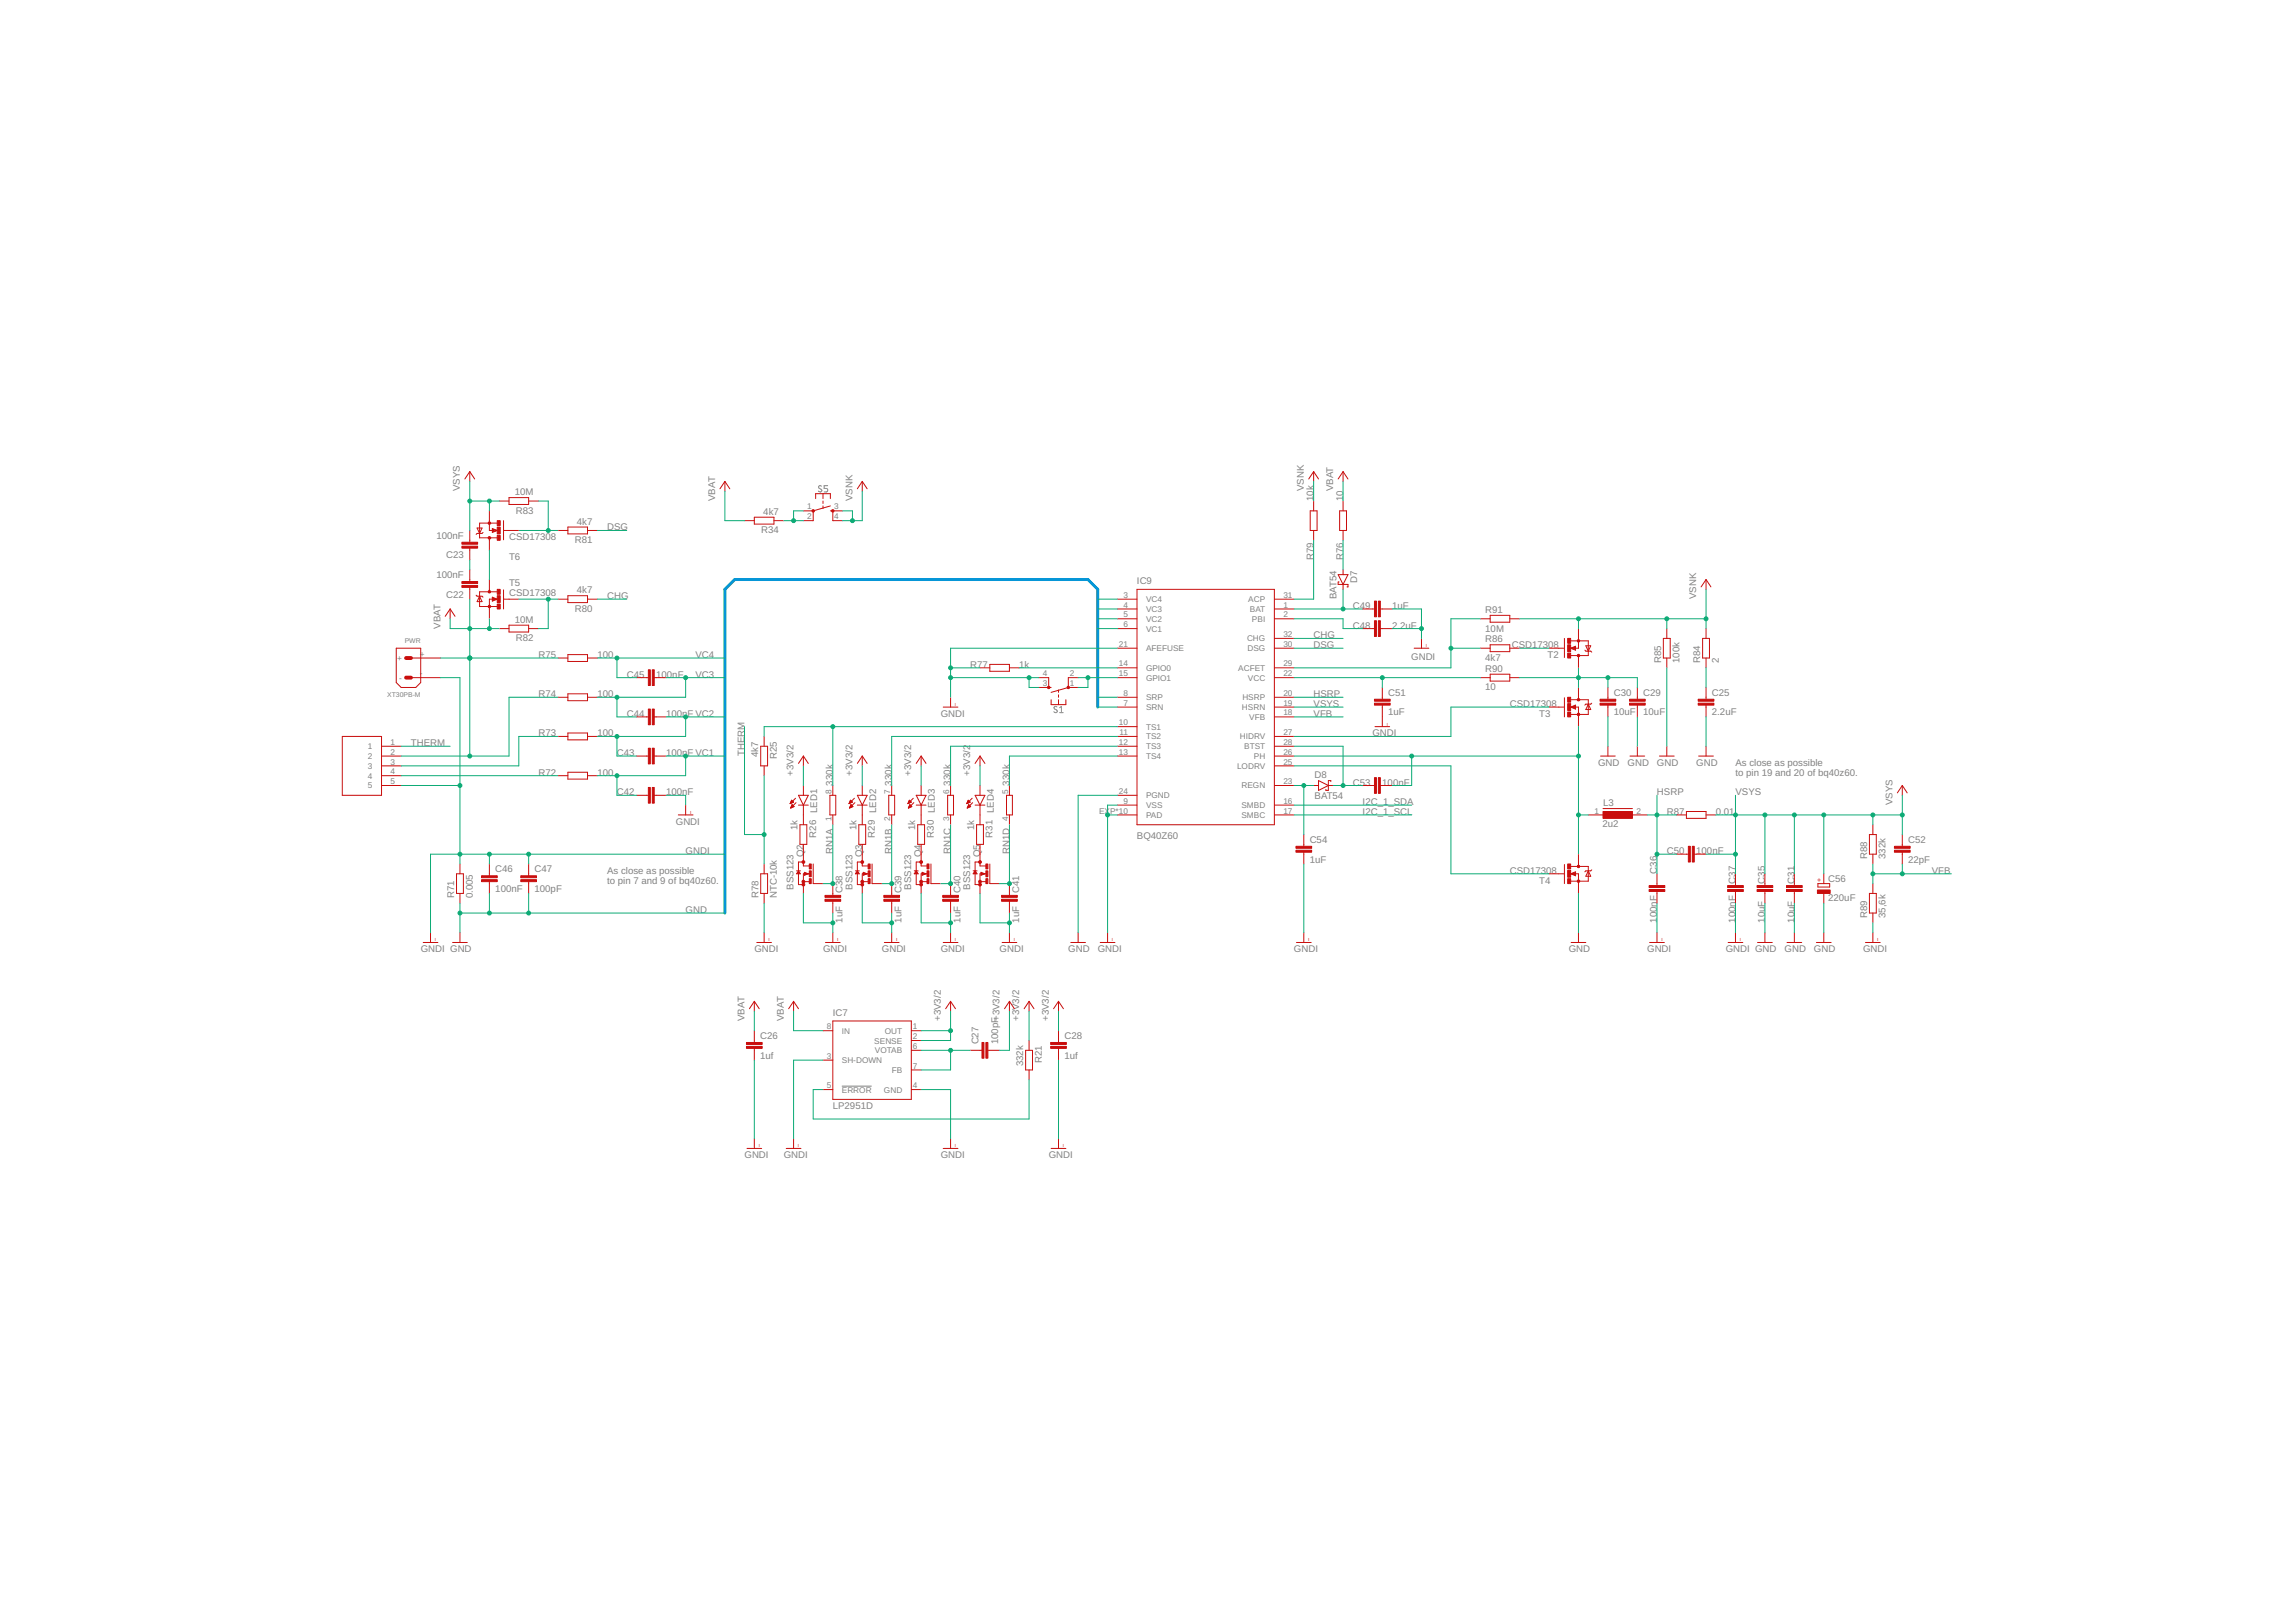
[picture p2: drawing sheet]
<svg xmlns="http://www.w3.org/2000/svg" width="594mm" height="420mm" viewBox="0 0 594 420" stroke-linecap="round" stroke-linejoin="round" font-family="sans-serif">
<defs><g id="words">
<g font-size="2.5" fill="#808080">
<text x="119.1" y="127.2" transform="rotate(-90 119.1 127.2)">VSYS</text>
<text x="133.3" y="128.2">10M</text>
<text x="185.1" y="129.7" transform="rotate(-90 185.1 129.7)">VBAT</text>
<text x="220.7" y="129.7" transform="rotate(-90 220.7 129.7)">VSNK</text>
<text x="337.5" y="127.2" transform="rotate(-90 337.5 127.2)">VSNK</text>
<text x="340" y="129.7" transform="rotate(-90 340 129.7)">10k</text>
<text x="345.1" y="127.2" transform="rotate(-90 345.1 127.2)">VBAT</text>
<text x="347.7" y="129.7" transform="rotate(-90 347.7 129.7)">10</text>
<text x="133.5" y="133">R83</text>
<text x="149.3" y="135.8">4k7</text>
<text x="157.2" y="137.3">DSG</text>
<text x="197.6" y="133.3">4k7</text>
<text x="113" y="139.5">100nF</text>
<text x="131.8" y="139.9">CSD17308</text>
<text x="148.8" y="140.6">R81</text>
<text x="197" y="138.1">R34</text>
<text x="113" y="149.6">100nF</text>
<text x="115.5" y="144.6">C23</text>
<text x="131.8" y="144.9">T6</text>
<text x="340" y="144.9" transform="rotate(-90 340 144.9)">R79</text>
<text x="347.7" y="144.9" transform="rotate(-90 347.7 144.9)">R76</text>
<text x="115.5" y="154.7">C22</text>
<text x="131.8" y="154.3">CSD17308</text>
<text x="131.8" y="151.8">T5</text>
<text x="149.3" y="153.6">4k7</text>
<text x="157.2" y="155.1">CHG</text>
<text x="294.3" y="151.3">IC9</text>
<text x="346" y="155.2" transform="rotate(-90 346 155.2)">BAT54</text>
<text x="351.3" y="150.9" transform="rotate(-90 351.3 150.9)">D7</text>
<text x="439.1" y="155.1" transform="rotate(-90 439.1 155.1)">VSNK</text>
<text x="133.3" y="161.2">10M</text>
<text x="148.8" y="158.4">R80</text>
<text x="350.2" y="157.6">C49</text>
<text x="360.4" y="157.6">1uF</text>
<text x="384.5" y="158.7">R91</text>
<text x="114" y="162.7" transform="rotate(-90 114 162.7)">VBAT</text>
<text x="133.5" y="166">R82</text>
<text x="340" y="165.3">CHG</text>
<text x="340" y="167.8">DSG</text>
<text x="350.2" y="162.7">C48</text>
<text x="360.4" y="162.7">2.2uF</text>
<text x="384.5" y="163.5">10M</text>
<text x="384.5" y="166.3">R86</text>
<text x="391.3" y="167.8">CSD17308</text>
<text x="139.4" y="170.3">R75</text>
<text x="154.6" y="170.3">100</text>
<text x="180" y="170.3">VC4</text>
<text x="251.1" y="172.9">R77</text>
<text x="263.8" y="172.9">1k</text>
<text x="365.3" y="171">GNDI</text>
<text x="384.5" y="171.1">4k7</text>
<text x="384.5" y="173.9">R90</text>
<text x="400.6" y="170.3">T2</text>
<text x="430" y="171.6" transform="rotate(-90 430 171.6)">R85</text>
<text x="434.8" y="171.6" transform="rotate(-90 434.8 171.6)">100k</text>
<text x="440.1" y="171.6" transform="rotate(-90 440.1 171.6)">R84</text>
<text x="444.9" y="171.6" transform="rotate(-90 444.9 171.6)">2</text>
<text x="162.2" y="175.4">C45</text>
<text x="169.9" y="175.4">100nF</text>
<text x="180" y="175.4">VC3</text>
<text x="384.5" y="178.7">10</text>
<text x="139.4" y="180.5">R74</text>
<text x="154.6" y="180.5">100</text>
<text x="162.2" y="185.6">C44</text>
<text x="172.4" y="185.6">100nF VC2</text>
<text x="243.5" y="185.6">GNDI</text>
<text x="340" y="183">VSYS</text>
<text x="340" y="180.5">HSRP</text>
<text x="340" y="185.6">VFB</text>
<text x="359.3" y="185.2">1uF</text>
<text x="359.3" y="180.1">C51</text>
<text x="390.8" y="183">CSD17308</text>
<text x="398.4" y="185.6">T3</text>
<text x="417.8" y="185.2">10uF</text>
<text x="417.8" y="180.1">C30</text>
<text x="425.4" y="185.2">10uF</text>
<text x="425.4" y="180.1">C29</text>
<text x="443.1" y="185.2">2.2uF</text>
<text x="443.1" y="180.1">C25</text>
<text x="139.4" y="190.7">R73</text>
<text x="154.6" y="190.7">100</text>
<text x="355.3" y="190.7">GNDI</text>
<text x="106.4" y="193.2">THERM</text>
<text x="159.7" y="195.7">C43</text>
<text x="172.4" y="195.7">100n</text>
<text x="178" y="195.7">F VC1</text>
<text x="192.7" y="195.7" transform="rotate(-90 192.7 195.7)">THERM</text>
<text x="196.3" y="195.9" transform="rotate(-90 196.3 195.9)">4k7</text>
<text x="201.1" y="196.5" transform="rotate(-90 201.1 196.5)">R25</text>
<text x="139.4" y="200.8">R72</text>
<text x="154.6" y="200.8">100</text>
<text x="205.4" y="200.8" transform="rotate(-90 205.4 200.8)">+3V3/2</text>
<text x="215.6" y="203.4" transform="rotate(-90 215.6 203.4)">330k</text>
<text x="220.7" y="200.8" transform="rotate(-90 220.7 200.8)">+3V3/2</text>
<text x="230.8" y="203.4" transform="rotate(-90 230.8 203.4)">330k</text>
<text x="235.9" y="200.8" transform="rotate(-90 235.9 200.8)">+3V3/2</text>
<text x="246.1" y="203.4" transform="rotate(-90 246.1 203.4)">330k</text>
<text x="251.1" y="200.8" transform="rotate(-90 251.1 200.8)">+3V3/2</text>
<text x="261.3" y="203.4" transform="rotate(-90 261.3 203.4)">330k</text>
<text x="340.3" y="201.4">D8</text>
<text x="350.2" y="203.4">C53</text>
<text x="357.8" y="203.4">100nF</text>
<text x="413.7" y="198.3">GND</text>
<text x="421.3" y="198.3">GND</text>
<text x="428.9" y="198.3">GND</text>
<text x="439.1" y="198.3">GND</text>
<text x="449.2" y="198.3">As close as possible</text>
<text x="449.2" y="200.8">to pin 19 and 20 of bq40z60.</text>
<text x="159.7" y="205.9">C42</text>
<text x="172.4" y="205.9">100n</text>
<text x="178" y="205.9">F</text>
<text x="340.3" y="206.8">BAT54</text>
<text x="352.7" y="208.4">I2C_1_SDA</text>
<text x="415" y="208.7">L3</text>
<text x="428.9" y="205.9">HSRP</text>
<text x="449.2" y="205.9">VSYS</text>
<text x="489.9" y="208.4" transform="rotate(-90 489.9 208.4)">VSYS</text>
<text x="174.9" y="213.5">GNDI</text>
<text x="206.4" y="214.9" transform="rotate(-90 206.4 214.9)">1k</text>
<text x="211.5" y="210.5" transform="rotate(-90 211.5 210.5)">LED1</text>
<text x="221.7" y="214.9" transform="rotate(-90 221.7 214.9)">1k</text>
<text x="226.8" y="210.5" transform="rotate(-90 226.8 210.5)">LED2</text>
<text x="236.9" y="214.9" transform="rotate(-90 236.9 214.9)">1k</text>
<text x="242" y="210.5" transform="rotate(-90 242 210.5)">LED3</text>
<text x="252.2" y="214.9" transform="rotate(-90 252.2 214.9)">1k</text>
<text x="257.2" y="210.5" transform="rotate(-90 257.2 210.5)">LED4</text>
<text x="352.7" y="211">I2C_1_SCL</text>
<text x="414.8" y="214">2u2</text>
<text x="431.5" y="211">R87</text>
<text x="444.2" y="211">0.01</text>
<text x="177.5" y="221.1">GNDI</text>
<text x="208" y="221.9" transform="rotate(-90 208 221.9)">Q2</text>
<text x="211.2" y="216.8" transform="rotate(-90 211.2 216.8)">R26</text>
<text x="215.6" y="221.1" transform="rotate(-90 215.6 221.1)">RN1A</text>
<text x="223.2" y="221.9" transform="rotate(-90 223.2 221.9)">Q3</text>
<text x="226.5" y="216.8" transform="rotate(-90 226.5 216.8)">R29</text>
<text x="230.8" y="221.1" transform="rotate(-90 230.8 221.1)">RN1B</text>
<text x="238.4" y="221.9" transform="rotate(-90 238.4 221.9)">Q4</text>
<text x="241.7" y="216.8" transform="rotate(-90 241.7 216.8)">R30</text>
<text x="246.1" y="221.1" transform="rotate(-90 246.1 221.1)">RN1C</text>
<text x="253.7" y="221.9" transform="rotate(-90 253.7 221.9)">Q5</text>
<text x="257" y="216.8" transform="rotate(-90 257 216.8)">R31</text>
<text x="261.3" y="221.1" transform="rotate(-90 261.3 221.1)">RN1D</text>
<text x="294.3" y="217.3">BQ40Z60</text>
<text x="339" y="218.2">C54</text>
<text x="431.5" y="221.1">C50</text>
<text x="439.1" y="221.1">100nF</text>
<text x="493.9" y="218.2">C52</text>
<text x="128.2" y="225.8">C46</text>
<text x="138.4" y="225.8">C47</text>
<text x="157.2" y="226.2">As close as possible</text>
<text x="339" y="223.3">1uF</text>
<text x="390.8" y="226.2">CSD17308</text>
<text x="428.9" y="226.2" transform="rotate(-90 428.9 226.2)">C36</text>
<text x="483.3" y="222.4" transform="rotate(-90 483.3 222.4)">R88</text>
<text x="488.1" y="222.4" transform="rotate(-90 488.1 222.4)">332k</text>
<text x="493.9" y="223.3">22pF</text>
<text x="500" y="226.2">VFB</text>
<text x="117.6" y="232.6" transform="rotate(-90 117.6 232.6)">R71</text>
<text x="122.4" y="232.6" transform="rotate(-90 122.4 232.6)">0.005</text>
<text x="128.2" y="230.9">100nF</text>
<text x="138.4" y="230.9">100pF</text>
<text x="157.2" y="228.7">to pin 7 and 9 of bq40z60.</text>
<text x="196.3" y="232.6" transform="rotate(-90 196.3 232.6)">R78</text>
<text x="201.1" y="232.6" transform="rotate(-90 201.1 232.6)">NTC-10k</text>
<text x="205.4" y="230.3" transform="rotate(-90 205.4 230.3)">BSS123</text>
<text x="218.1" y="231.3" transform="rotate(-90 218.1 231.3)">C38</text>
<text x="220.7" y="230.3" transform="rotate(-90 220.7 230.3)">BSS123</text>
<text x="233.4" y="231.3" transform="rotate(-90 233.4 231.3)">C39</text>
<text x="235.9" y="230.3" transform="rotate(-90 235.9 230.3)">BSS123</text>
<text x="248.6" y="231.3" transform="rotate(-90 248.6 231.3)">C40</text>
<text x="251.1" y="230.3" transform="rotate(-90 251.1 230.3)">BSS123</text>
<text x="263.8" y="231.3" transform="rotate(-90 263.8 231.3)">C41</text>
<text x="398.4" y="228.7">T4</text>
<text x="449.2" y="228.7" transform="rotate(-90 449.2 228.7)">C37</text>
<text x="456.9" y="228.7" transform="rotate(-90 456.9 228.7)">C35</text>
<text x="464.5" y="228.7" transform="rotate(-90 464.5 228.7)">C31</text>
<text x="473.2" y="233.3">220uF</text>
<text x="473.2" y="228.3">C56</text>
<text x="177.5" y="236.4">GND</text>
<text x="218.1" y="238.9" transform="rotate(-90 218.1 238.9)">1uF</text>
<text x="233.4" y="238.9" transform="rotate(-90 233.4 238.9)">1uF</text>
<text x="248.6" y="238.9" transform="rotate(-90 248.6 238.9)">1uF</text>
<text x="263.8" y="238.9" transform="rotate(-90 263.8 238.9)">1uF</text>
<text x="428.9" y="238.9" transform="rotate(-90 428.9 238.9)">100nF</text>
<text x="449.2" y="238.9" transform="rotate(-90 449.2 238.9)">100nF</text>
<text x="456.9" y="238.9" transform="rotate(-90 456.9 238.9)">10uF</text>
<text x="464.5" y="238.9" transform="rotate(-90 464.5 238.9)">10uF</text>
<text x="483.3" y="237.6" transform="rotate(-90 483.3 237.6)">R89</text>
<text x="488.1" y="237.6" transform="rotate(-90 488.1 237.6)">35,6k</text>
<text x="108.9" y="246.5">GNDI GND</text>
<text x="195.3" y="246.5">GNDI</text>
<text x="213" y="246.5">GNDI</text>
<text x="228.3" y="246.5">GNDI</text>
<text x="243.5" y="246.5">GNDI</text>
<text x="258.8" y="246.5">GNDI</text>
<text x="276.5" y="246.5">GND</text>
<text x="284.2" y="246.5">GNDI</text>
<text x="335" y="246.5">GNDI</text>
<text x="406.1" y="246.5">GND</text>
<text x="426.4" y="246.5">GNDI</text>
<text x="446.7" y="246.5">GNDI GND</text>
<text x="461.9" y="246.5">GND</text>
<text x="469.6" y="246.5">GND</text>
<text x="482.3" y="246.5">GNDI</text>
<text x="215.6" y="263">IC7</text>
<text x="192.7" y="264.3" transform="rotate(-90 192.7 264.3)">VBAT</text>
<text x="196.8" y="269">C26</text>
<text x="202.9" y="264.3" transform="rotate(-90 202.9 264.3)">VBAT</text>
<text x="243.5" y="264.3" transform="rotate(-90 243.5 264.3)">+3V3/2</text>
<text x="263.8" y="264.3" transform="rotate(-90 263.8 264.3)">+3V3/2</text>
<text x="271.5" y="264.3" transform="rotate(-90 271.5 264.3)">+3V3/2</text>
<text x="275.5" y="269">C28</text>
<text x="196.8" y="274.1">1uf</text>
<text x="253.3" y="270.4" transform="rotate(-90 253.3 270.4)">C27</text>
<text x="258.4" y="270.4" transform="rotate(-90 258.4 270.4)">100pF+3V3/2</text>
<text x="269.7" y="275.2" transform="rotate(-90 269.7 275.2)">R21</text>
<text x="275.5" y="274.1">1uf</text>
<text x="264.9" y="276.1" transform="rotate(-90 264.9 276.1)">332k</text>
<text x="215.6" y="287.2">LP2951D</text>
<text x="192.7" y="299.8">GNDI</text>
<text x="202.9" y="299.8">GNDI</text>
<text x="243.5" y="299.8">GNDI</text>
<text x="271.5" y="299.8">GNDI</text>
</g>
<g font-size="2.1" fill="#808080">
<text x="209" y="131.9">1</text>
<text x="215.9" y="131.9">3</text>
<text x="209" y="134.4">2</text>
<text x="215.9" y="134.4">4</text>
<text x="290.8" y="154.8">3</text>
<text x="296.7" y="155.9">VC4</text>
<text x="323.1" y="155.9">ACP</text>
<text x="332.2" y="154.8">31</text>
<text x="290.8" y="157.3">4</text>
<text x="290.8" y="159.8">5</text>
<text x="296.7" y="158.4">VC3</text>
<text x="296.7" y="160.9">VC2</text>
<text x="323.5" y="158.4">BAT</text>
<text x="324.1" y="160.9">PBI</text>
<text x="332.2" y="157.3">1</text>
<text x="332.2" y="159.8">2</text>
<text x="289.6" y="167.4">21</text>
<text x="290.8" y="162.4">6</text>
<text x="296.7" y="163.5">VC1</text>
<text x="322.8" y="166">CHG</text>
<text x="332.2" y="164.9">32</text>
<text x="332.2" y="167.4">30</text>
<text x="102.8" y="171.1">+</text>
<text x="108.7" y="170">+</text>
<text x="289.6" y="172.5">14</text>
<text x="296.7" y="168.6">AFEFUSE</text>
<text x="296.7" y="173.6">GPIO0</text>
<text x="320.5" y="173.6">ACFET</text>
<text x="322.9" y="168.6">DSG</text>
<text x="332.2" y="172.5">29</text>
<text x="103.3" y="176.2">-</text>
<text x="108.7" y="175.1">-</text>
<text x="269.9" y="177.6">3</text>
<text x="269.9" y="175.1">4</text>
<text x="276.9" y="177.6">1</text>
<text x="276.9" y="175.1">2</text>
<text x="289.6" y="175.1">15</text>
<text x="296.7" y="176.2">GPIO1</text>
<text x="323" y="176.2">VCC</text>
<text x="332.2" y="175.1">22</text>
<text x="290.8" y="180.1">8</text>
<text x="290.8" y="182.7">7</text>
<text x="296.7" y="181.3">SRP</text>
<text x="296.7" y="183.8">SRN</text>
<text x="321.5" y="183.8">HSRN</text>
<text x="321.6" y="181.3">HSRP</text>
<text x="332.2" y="180.1">20</text>
<text x="332.2" y="182.7">19</text>
<text x="332.2" y="185.2">18</text>
<text x="289.6" y="187.8">10</text>
<text x="289.8" y="190.3">11</text>
<text x="296.7" y="188.9">TS1</text>
<text x="296.7" y="191.4">TS2</text>
<text x="320.9" y="191.4">HIDRV</text>
<text x="323.4" y="186.3">VFB</text>
<text x="332.2" y="190.3">27</text>
<text x="95.2" y="194">1</text>
<text x="95.2" y="196.5">2</text>
<text x="101.1" y="192.8">1</text>
<text x="101.1" y="195.4">2</text>
<text x="101.1" y="197.9">3</text>
<text x="289.6" y="192.8">12</text>
<text x="289.6" y="195.4">13</text>
<text x="296.7" y="194">TS3</text>
<text x="296.7" y="196.5">TS4</text>
<text x="322.1" y="194">BTST</text>
<text x="324.6" y="196.5">PH</text>
<text x="332.2" y="192.8">28</text>
<text x="332.2" y="195.4">26</text>
<text x="332.2" y="197.9">25</text>
<text x="95.2" y="199">3</text>
<text x="95.2" y="201.6">4</text>
<text x="101.1" y="200.5">4</text>
<text x="101.1" y="203">5</text>
<text x="320.2" y="199">LODRV</text>
<text x="332.2" y="203">23</text>
<text x="95.2" y="204.1">5</text>
<text x="215.2" y="205.5" transform="rotate(-90 215.2 205.5)">8</text>
<text x="230.5" y="205.5" transform="rotate(-90 230.5 205.5)">7</text>
<text x="245.7" y="205.5" transform="rotate(-90 245.7 205.5)">6</text>
<text x="260.9" y="205.5" transform="rotate(-90 260.9 205.5)">5</text>
<text x="289.6" y="205.5">24</text>
<text x="290.8" y="208.1">9</text>
<text x="296.7" y="206.7">PGND</text>
<text x="296.7" y="209.2">VSS</text>
<text x="321.4" y="209.2">SMBD</text>
<text x="321.4" y="204.1">REGN</text>
<text x="332.2" y="208.1">16</text>
<text x="215.2" y="212.5" transform="rotate(-90 215.2 212.5)">1</text>
<text x="230.5" y="212.5" transform="rotate(-90 230.5 212.5)">2</text>
<text x="245.7" y="212.5" transform="rotate(-90 245.7 212.5)">3</text>
<text x="260.9" y="212.5" transform="rotate(-90 260.9 212.5)">4</text>
<text x="284.5" y="210.6">EX</text>
<text x="287.3" y="210.6">P*10</text>
<text x="296.7" y="211.7">PAD</text>
<text x="321.4" y="211.7">SMBC</text>
<text x="332.2" y="210.6">17</text>
<text x="412.7" y="210.6">1</text>
<text x="423.6" y="210.6">2</text>
<text x="214" y="266.5">8</text>
<text x="217.9" y="267.6">IN</text>
<text x="229.1" y="267.6">OUT</text>
<text x="236.3" y="266.5">1</text>
<text x="236.3" y="269">2</text>
<text x="214" y="274.1">3</text>
<text x="217.9" y="275.2">SH-DOWN</text>
<text x="226.3" y="270.1">SENSE</text>
<text x="226.5" y="272.7">VOTAB</text>
<text x="236.3" y="271.6">6</text>
<text x="214" y="281.7">5</text>
<text x="230.8" y="277.8">FB</text>
<text x="236.3" y="276.6">7</text>
<text x="236.3" y="281.7">4</text>
<text x="217.9" y="282.8">ERROR</text>
<text x="228.8" y="282.8">GND</text>
</g>
<g font-size="1.8" fill="#808080">
<text x="104.8" y="166.5">PWR</text>
<text x="100.2" y="180.5">XT30PB-M</text>
</g>
<text font-size="1.8" fill="#c90d0c" x="471.5" y="228.3" transform="rotate(-90 471.5 228.3)">+</text>
<g font-size="1.1" fill="#c90d0c">
<text x="369.1" y="167.5">I</text>
<text x="247.2" y="182.8">I</text>
<text x="359" y="187.9">I</text>
<text x="178.6" y="210.7">I</text>
<text x="112.6" y="243.7">I</text>
<text x="198.9" y="243.7">I</text>
<text x="216.7" y="243.7">I</text>
<text x="232" y="243.7">I</text>
<text x="247.2" y="243.7">I</text>
<text x="262.4" y="243.7">I</text>
<text x="287.8" y="243.7">I</text>
<text x="338.6" y="243.7">I</text>
<text x="430.1" y="243.7">I</text>
<text x="450.4" y="243.7">I</text>
<text x="485.9" y="243.7">I</text>
<text x="196.4" y="297.1">I</text>
<text x="206.6" y="297.1">I</text>
<text x="247.2" y="297.1">I</text>
<text x="275.1" y="297.1">I</text>
</g>
</g></defs>
<path d="M212.6 125.9a.41 .41 0 0 0-.5-.1 .41 .41 0 0 0-.1 .5l.6 .4a.37 .37 0 0 1 .1 .5 .37 .37 0 0 1-.5 .1l-.4-.2M214.2 125.7h-.9v.7h.6a.46 .46 0 0 1 .4 .5 .46 .46 0 0 1-.4 .5h-.6M273.6 183l-.2-.1a.38 .38 0 0 0-.5 .1 .38 .38 0 0 0 .1 .5l.5 .3a.44 .44 0 0 1-.1 .7 .44 .44 0 0 1-.6-.2M274.3 183.2l.5-.3v1.6M274.3 184.5h.9M217.9 281.2h7.7" fill="none" stroke="#808080" stroke-width=".26"/>
<g fill="none" stroke="#c90d0c" stroke-width=".26">
<path d="M121.6 122.1v2.5M121.6 137.3v3.1M121.6 122.1l1.3 1.9M121.6 122.1l-1.3 1.9M123.5 136.7h1.3l-.7 1.4zM125 137.8l-.2 .3h-1.3l-.2 .2M126.7 132.2v5.1h.9M126.7 139.2v3.2M127.4 136.8l1.3 .5-1.3 .5zM128.7 135.4h-4.6v3.8h4.6M129.2 129.7h2.6M130.3 134.8v4.9"/>
<path d="M130.5 137.3h3.8M131.8 128.8h5v1.8h-5zM136.8 129.7h2.6M144.5 137.3h2.5M147 136.4h5.1v1.8h-5.1zM152.1 137.3h2.5M187.6 124.6l1.3 1.9M187.6 124.6l-1.2 1.9M187.6 124.6v2.6M192.7 134.8h2.6M195.3 133.9h5v1.8h-5zM200.3 134.8h2.6"/>
<path d="M208 132.2h2.5M210.5 132.2v2.6h-2.5M211.1 129.1v-1.3h3.8v1.3M213 127.8v1.3M213 129.7v.6M213 131v.6M214.9 132.2h3.2M214.9 131l-4.4 1.2M215.6 132.2v2.6h2.5M223.2 124.6v2.6M223.2 124.6l1.3 1.9M223.2 124.6l-1.3 1.9"/>
<path d="M339.2 132.2h1.7v5.1h-1.7zM340 122.1v2.5M340 129.7v2.5M340 137.3v2.6M340 122.1l1.3 1.9M340 122.1l-1.2 1.9M346.8 132.2h1.8v5.1h-1.8zM347.7 122.1v2.5M347.7 129.7v2.5M347.7 137.3v2.6M347.7 122.1l1.2 1.9M347.7 122.1l-1.3 1.9"/>
<path d="M116.5 157.6l1.3 2M116.5 157.6l-1.2 2M116.5 157.6v2.6M121.6 141.9v3M121.6 147.5v3M121.6 152.1v3M123.3 154.1l.2 .2h1.3l.2 .3M124.1 154.3l.7 1.4h-1.3zM126.7 150v3.2M127.4 154.6l1.3 .5-1.3 .5zM127.6 155.1h-.9v5.1M128.7 153.2h-4.6v3.8h4.6"/>
<path d="M130.3 152.7v4.9M130.5 155.1h3.8M144.5 155.1h2.5M147 154.2h5.1v1.8h-5.1zM152.1 155.1h2.5M289.2 155.1h5.1M289.2 157.6h5.1M294.3 152.6h35.6v60.9h-35.6zM329.9 155.1h5.1M329.9 157.6h5.1M346.4 148.8h2.5l-1.2 2.5zM346.6 150.7h-.2v.6h2.5v.6h-.2"/>
<path d="M347.7 147.5v1.3M347.7 151.3v1.3M352.7 157.6h3.1M357.3 157.6h3.1M385.7 159.3h5.1v1.8h-5.1zM441.6 150l1.3 1.9M441.6 150l-1.2 1.9M441.6 150v2.6M102.6 167.8h6.3v8.9l-1.3 1.3h-3.8l-1.2-1.3zM106.4 175.4h7.6M106.4 170.3h7.6M129.2 162.7h2.6"/>
<path d="M131.8 161.8h5v1.8h-5zM136.8 162.7h2.6M144.5 170.3h2.5M147 169.5h5.1v1.7h-5.1zM147 179.6h5.1v1.8h-5.1zM152.1 170.3h2.5M164.8 175.4h3M169.4 175.4h3M253.7 172.9h2.5M256.2 172h5.1v1.8h-5.1zM261.3 172.9h2.5M268.9 175.4h2.6v2.6"/>
<path d="M268.9 178h3.2M274 178.6v.6M274 179.9v.6M276.5 178h2.6M276.5 178l-4.4 1.2M279.1 175.4h-2.6v2.6M289.2 160.2h5.1M289.2 162.7h5.1M289.2 167.8h5.1M289.2 172.9h5.1M289.2 175.4h5.1M329.9 160.2h5.1"/>
<path d="M329.9 167.8h5.1M329.9 172.9h5.1M329.9 175.4h5.1M329.9 165.3h5.1M352.7 162.7h3.1M357.3 162.7h3.1M357.8 178v3M366.1 167.8h3.8M368 165.3v2.5M383.2 160.2h2.5M383.2 167.8h2.5M383.2 175.4h2.5"/>
<path d="M385.7 166.9h5.1v1.8h-5.1zM385.7 174.5h5.1v1.8h-5.1zM390.8 160.2h2.6M390.8 167.8h2.6M390.8 175.4h2.6M401 167.8h3.8M405 165.3v4.9M406.6 165.9h4.5v3.8h-4.5M406.6 167.8l1.2-.5v1zM408.6 162.7v5.1h-.9M408.6 169.7v3.2M408.6 178v3.1"/>
<path d="M410.3 168.3l.2 .3h1.3l.2 .2M410.5 167.2h1.3l-.7 1.4zM416.2 178v3M423.8 178v3M430.6 165.3h1.8v5h-1.8zM431.5 162.7v2.6M431.5 170.3v2.6M440.7 165.3h1.8v5h-1.8zM441.6 162.7v2.6M441.6 170.3v2.6M441.6 178v3M88.6 190.6h10.2v15.3h-10.2z"/>
<path d="M98.8 193.2h5M98.8 195.7h5M98.8 198.3h5M144.5 180.5h2.5M144.5 190.6h2.5M147 199.9h5.1v1.8h-5.1zM147 189.8h5.1v1.7h-5.1zM152.1 180.5h2.5M152.1 190.6h2.5M164.8 195.7h3M164.8 185.6h3M169.4 195.7h3"/>
<path d="M169.4 185.6h3M196.9 193.2h1.8v5.1h-1.8zM197.8 190.6v2.6M197.8 198.3v2.5M208 195.7v2.6M208 195.7l1.2 1.9M208 195.7l-1.3 1.9M223.2 195.7v2.6M223.2 195.7l1.3 1.9M223.2 195.7l-1.3 1.9M238.4 195.7v2.6M238.4 195.7l1.3 1.9"/>
<path d="M238.4 195.7l-1.2 1.9M244.2 183h3.8M246.1 180.5v2.5M253.7 195.7v2.6M253.7 195.7l1.3 1.9M253.7 195.7l-1.3 1.9M272.1 181.1v1.3h3.8v-1.3M274 181.1v1.3M289.2 180.5h5.1M289.2 183h5.1M289.2 188.1h5.1M289.2 190.6h5.1"/>
<path d="M289.2 193.2h5.1M289.2 195.7h5.1M329.9 180.5h5.1M329.9 183h5.1M329.9 190.6h5.1M329.9 193.2h5.1M329.9 195.7h5.1M329.9 185.6h5.1M329.9 198.3h5.1M355.9 188.1h3.8M357.8 182.5v5.6M401 183h3.8"/>
<path d="M405 180.6v5M406.6 183l1.2-.5v1.1zM406.6 181.1h4.5v3.9h-4.5M407.7 183h.9v5.1M411.1 182.3l.7 1.4h-1.3zM412 182l-.2 .3h-1.3l-.2 .2M414.3 195.7h3.8M416.2 182.5v3.1M416.2 193.2v2.5M421.9 195.7h3.8M423.8 182.5v3.1M423.8 193.2v2.5"/>
<path d="M429.6 195.7h3.8M431.5 193.2v2.5M439.7 195.7h3.8M441.6 182.5v3.1M441.6 193.2v2.5M98.8 203.3h5M98.8 200.8h5M144.5 200.8h2.5M152.1 200.8h2.5M164.8 205.9h3M169.4 205.9h3M175.6 211h3.8"/>
<path d="M177.5 208.4v2.6M204.6 208h.1M204.6 207.9h.4M204.7 207.8h.5M204.7 209.1h.2M204.7 207.6h.7M204.8 207.5h.5M204.8 209h.4M204.8 207.4h.3M204.8 208.8h.7M204.9 207.3h.1M204.9 208.7h.6"/>
<path d="M204.9 207.2l.5 .5-.9 .3zM204.9 208.6h.4M205 208.5h.2M205 208.4h.1M205 208.3l.5 .5-.8 .4zM205.9 206.7l-1.4 1.3M206.1 207.8l-1.4 1.4M206.7 205.9h2.5l-1.2 2.5zM206.7 208.4h2.5M207.1 213.5h1.8v5.1h-1.8zM208 203.3v2.6M208 208.4v5.1"/>
<path d="M208 218.6v5.6h1.5M214.8 205.9h1.5v5.1h-1.5zM215.6 203.3v2.6M215.6 211v2.5M219.8 208h.1M219.9 207.9h.3M219.9 207.8h.6M219.9 209.1h.3M220 207.6h.6M220 207.5h.5M220 209h.5M220 207.4h.4"/>
<path d="M220 208.8h.7M220.1 207.3h.2M220.1 208.7h.6M220.2 208.6h.4M220.2 207.2l.5 .5-.9 .3zM220.2 208.5h.3M220.3 208.4h.1M220.3 208.3l.5 .5-.9 .4zM221.2 206.7l-1.4 1.3M221.3 207.8l-1.4 1.4M221.9 205.9h2.6l-1.3 2.5zM221.9 208.4h2.6"/>
<path d="M222.3 213.5h1.8v5.1h-1.8zM223.2 218.6v5.6h1.5M223.2 203.3v2.6M223.2 208.4v5.1M230.1 205.9h1.5v5.1h-1.5zM230.8 203.3v2.6M230.8 211v2.5M235 208h.1M235.1 207.9h.3M235.1 207.8h.6M235.2 207.6h.7M235.2 209.1h.2"/>
<path d="M235.2 207.5h.6M235.2 209h.5M235.3 207.4h.3M235.3 208.8h.7M235.4 207.3h.1M235.4 208.7h.5M235.4 208.6h.4M235.4 207.2l.5 .5-.9 .3zM235.5 208.5h.2M235.5 208.4h.1M235.5 208.3l.5 .5-.9 .4zM236.4 206.7l-1.4 1.3"/>
<path d="M236.5 207.8l-1.4 1.4M237.2 205.9h2.5l-1.3 2.5zM237.2 208.4h2.5M237.6 213.5h1.7v5.1h-1.7zM238.4 218.6v5.6h1.6M238.4 203.3v2.6M238.4 208.4v5.1M245.3 205.9h1.5v5.1h-1.5zM246.1 203.3v2.6M246.1 211v2.5M250.3 208h.1M250.3 207.9h.4"/>
<path d="M250.4 207.8h.6M250.4 207.6h.7M250.4 209.1h.2M250.5 207.5h.5M250.5 209h.4M250.5 207.4h.4M250.5 208.8h.7M250.6 207.3h.1M250.6 208.7h.6M250.6 208.6h.5M250.6 207.2l.5 .5-.8 .3zM250.7 208.5h.2"/>
<path d="M250.7 208.4h.1M250.8 208.3l.5 .5-.9 .4zM251.7 206.7l-1.4 1.3M251.8 207.8l-1.4 1.4M252.4 205.9h2.6l-1.3 2.5zM252.4 208.4h2.6M252.8 213.5h1.8v5.1h-1.8zM253.7 218.6v5.6h1.5M253.7 203.3v2.6M253.7 208.4v5.1M260.5 205.9h1.6v5.1h-1.6zM261.3 203.3v2.6"/>
<path d="M261.3 211v2.5M289.2 205.9h5.1M289.2 208.4h5.1M289.2 211h5.1M329.9 208.4h5.1M329.9 211h5.1M329.9 203.3h5.1M337.5 216v3.1M340 203.3h1.3M341.3 202.1l2.6 1.2-2.6 1.3zM343.9 203.3h1.2M344.5 202.3v-.2h-.6v2.5h-.7v-.2"/>
<path d="M352.7 203.3h3.1M357.3 203.3h3.1M411.1 211h5.1M415 209.3h7.6M421.3 211h5.1M434 211h2.5M436.5 210.1h5.1v1.8h-5.1zM441.6 211h2.6M483.9 216h1.8v5.1h-1.8zM484.8 213.5v2.5M492.4 203.3v2.6M492.4 216v3.1"/>
<path d="M492.4 203.3l1.3 2M492.4 203.3l-1.2 2M118.2 226.2h1.8v5.1h-1.8zM119.1 223.7v2.5M119.1 231.3v2.5M126.7 223.7v3M126.7 228.2v3.1M136.8 223.7v3M136.8 228.2v3.1M196.9 226.2h1.8v5.1h-1.8zM197.8 223.7v2.5M197.8 231.3v2.5"/>
<path d="M206.2 225.4h1M206.7 225.4l.5 .8h-1zM206.7 225.7l.2 .4h-.5zM208 223.2h-1.3v5.8h1.3M208 228.2h1.5M208.2 225.8l1 .4-1 .4zM208.9 226.2l-.6-.2v.5l.7-.3M209.5 226.2h-1.5v5.1M210.5 223.7v5h2.5M215.6 228.7v3.1M215.6 233.3v3.1M221.4 225.4h1"/>
<path d="M221.9 225.4l.5 .8h-1zM221.9 225.7l.3 .4h-.5zM223.2 223.2h-1.3v5.8h1.3M223.2 228.2h1.5M223.5 225.8l1 .4-1 .4zM224.1 226.2l-.5-.2v.5l.6-.3M224.7 226.2h-1.5v5.1M225.7 223.7v5h2.6M230.8 228.7v3.1M230.8 233.3v3.1M236.7 225.4h1M237.2 225.4l.5 .8h-1z"/>
<path d="M237.2 225.7l.2 .4h-.5zM238.4 223.2h-1.2v5.8h1.2M238.4 228.2h1.6M238.7 225.8l1 .4-1 .4zM239.3 226.2l-.5-.2v.5l.7-.3M240 226.2h-1.6v5.1M241 223.7v5h2.5M246.1 228.7v3.1M246.1 233.3v3.1M251.9 225.4h1M252.4 225.4l.5 .8h-1zM252.4 225.7l.3 .4h-.5z"/>
<path d="M253.7 223.2h-1.3v5.8h1.3M253.7 228.2h1.5M253.9 225.8l1.1 .4-1.1 .4zM254.6 226.2l-.5-.2v.5l.6-.3M255.2 226.2h-1.5v5.1M256.2 223.7v5h2.6M261.3 228.7v3.1M261.3 233.3v3.1M337.5 220.6v3.1M401 226.2h3.8M405 223.8v4.9M406.6 226.2l1.2-.5v1z"/>
<path d="M406.6 224.3h4.5v3.8h-4.5M407.7 226.2h.9v5.1M408.6 221.1v3.2M411.1 225.4l.7 1.4h-1.3zM412 225.2l-.2 .2h-1.3l-.2 .3M428.9 226.2v3.1M428.9 230.8v3M434 221.1h3M438.6 221.1h3M449.2 226.2v3.1M449.2 230.8v3M456.9 226.2v3.1"/>
<path d="M456.9 230.8v3M464.5 226.2v3.1M464.5 230.8v3M470.6 228.7h3v.9h-3zM472.1 226.2v2.5M472.1 231.3v2.5M483.9 231.3h1.8v5.1h-1.8zM484.8 221.1v2.6M484.8 228.7v2.6M484.8 236.4v2.5M492.4 220.6v3.1M109.5 244h3.8"/>
<path d="M111.4 241.4v2.6M117.2 244h3.8M119.1 241.4v2.6M195.3 259.2v2.6M195.3 259.2l1.2 1.9M195.3 259.2l-1.3 1.9M195.9 244h3.8M197.8 241.4v2.6M205.4 259.2l1.3 1.9M205.4 259.2l-1.2 1.9M205.4 259.2v2.6M213.7 244h3.8"/>
<path d="M215.6 241.4v2.6M228.9 244h3.8M230.8 241.4v2.6M244.2 244h3.8M246.1 241.4v2.6M246.1 259.2v2.6M246.1 259.2l1.2 1.9M246.1 259.2l-1.3 1.9M259.4 244h3.8M261.3 241.4v2.6M261.3 259.2v2.6M261.3 259.2l1.3 1.9"/>
<path d="M261.3 259.2l-1.3 1.9M266.4 259.2v2.6M266.4 259.2l1.3 1.9M266.4 259.2l-1.3 1.9M274 259.2v2.6M274 259.2l1.3 1.9M274 259.2l-1.3 1.9M277.2 244h3.8M279.1 241.4v2.6M284.8 244h3.8M286.7 241.4v2.6M335.6 244h3.8"/>
<path d="M337.5 241.4v2.6M406.7 244h3.8M408.6 241.4v2.6M427 244h3.8M428.9 241.4v2.6M447.3 244h3.8M449.2 241.4v2.6M455 244h3.8M456.9 241.4v2.6M462.6 244h3.8M464.5 241.4v2.6M470.2 244h3.8"/>
<path d="M472.1 241.4v2.6M482.9 244h3.8M484.8 241.4v2.6M195.3 266.8v3.1M195.3 271.4v3M213 266.8h2.6M213 274.4h2.6M215.6 264.3h20.3v20.3h-20.3zM235.9 266.8h2.5M235.9 269.4h2.5M235.9 277h2.5M235.9 271.9h2.5"/>
<path d="M251.1 271.9h3.1M255.7 271.9h3.1M265.5 271.9h1.8v5.1h-1.8zM266.4 269.4v2.5M266.4 277v2.5M274 266.8v3.1M274 271.4v3M193.4 297.3h3.8M195.3 294.8v2.5M203.5 297.3h3.8M205.4 294.8v2.5M213 282.1h2.6"/>
<path d="M235.9 282.1h2.5M244.2 297.3h3.8M246.1 294.8v2.5M272.1 297.3h3.8M274 294.8v2.5"/>
</g>
<g fill="#c90d0c" stroke="#c90d0c" stroke-width=".26">
<path d="M408.4 184.7h.4v.5h-.4z" fill-rule="evenodd"/>
<circle cx="208" cy="229" r=".36"/>
<circle cx="208" cy="228.2" r=".36"/>
<circle cx="208" cy="223.2" r=".36"/>
<circle cx="223.2" cy="229" r=".36"/>
<circle cx="223.2" cy="228.2" r=".36"/>
<circle cx="223.2" cy="223.2" r=".36"/>
<circle cx="238.4" cy="229" r=".36"/>
<circle cx="238.4" cy="228.2" r=".36"/>
<circle cx="238.4" cy="223.2" r=".36"/>
<circle cx="253.7" cy="229" r=".36"/>
<circle cx="253.7" cy="228.2" r=".36"/>
<circle cx="253.7" cy="223.2" r=".36"/>
<circle cx="126.7" cy="157" r=".33"/>
<circle cx="126.7" cy="153.2" r=".33"/>
<circle cx="126.7" cy="135.4" r=".32"/>
<circle cx="126.7" cy="139.2" r=".33"/>
<circle cx="408.6" cy="165.9" r=".33"/>
<circle cx="408.6" cy="169.7" r=".33"/>
<circle cx="408.6" cy="181.1" r=".33"/>
<circle cx="408.6" cy="228.1" r=".33"/>
<circle cx="408.6" cy="224.3" r=".33"/>
<circle cx="210.5" cy="132.3" r=".33"/>
<circle cx="215.6" cy="132.3" r=".33"/>
<circle cx="276.5" cy="178" r=".33"/>
<circle cx="271.5" cy="178" r=".33"/>
</g>
<g fill="#c90d0c" stroke="#c90d0c" stroke-width=".26">
<path d="M209.5 223.7h.5v1.2h-.5z"/>
<path d="M209.5 227.5h.5v1.2h-.5z"/>
<path d="M209.5 225.4h.5v1.6h-.5z"/>
<path d="M213.6 232.8h4v.5h-4z"/>
<path d="M213.6 231.8h4v.5h-4z"/>
<path d="M224.7 223.7h.5v1.2h-.5z"/>
<path d="M224.7 227.5h.5v1.2h-.5z"/>
<path d="M224.7 225.4h.5v1.6h-.5z"/>
<path d="M228.8 232.8h4.1v.5h-4.1z"/>
<path d="M228.8 231.8h4.1v.5h-4.1z"/>
<path d="M240 223.7h.5v1.2h-.5z"/>
<path d="M240 227.5h.5v1.2h-.5z"/>
<path d="M240 225.4h.5v1.6h-.5z"/>
<path d="M244 232.8h4.1v.5h-4.1z"/>
<path d="M244 231.8h4.1v.5h-4.1z"/>
<path d="M255.2 223.7h.5v1.2h-.5z"/>
<path d="M255.2 227.5h.5v1.2h-.5z"/>
<path d="M255.2 225.4h.5v1.6h-.5z"/>
<path d="M259.3 232.8h4v.5h-4z"/>
<path d="M259.3 231.8h4v.5h-4z"/>
<path d="M167.8 203.9h.5v4h-.5z"/>
<path d="M168.8 203.9h.6v4h-.6z"/>
<path d="M167.8 193.7h.5v4.1h-.5z"/>
<path d="M168.8 193.7h.6v4.1h-.6z"/>
<path d="M167.8 183.6h.5v4h-.5z"/>
<path d="M168.8 183.6h.6v4h-.6z"/>
<path d="M167.8 173.4h.5v4.1h-.5z"/>
<path d="M168.8 173.4h.6v4.1h-.6z"/>
<path d="M124.7 227.7h4v.5h-4z"/>
<path d="M124.7 226.7h4v.5h-4z"/>
<path d="M134.8 227.7h4.1v.5h-4.1z"/>
<path d="M134.8 226.7h4.1v.5h-4.1z"/>
<path d="M356.8 160.7h.5v4.1h-.5z"/>
<path d="M355.8 160.7h.5v4.1h-.5z"/>
<path d="M356.8 155.6h.5v4.1h-.5z"/>
<path d="M355.8 155.6h.5v4.1h-.5z"/>
<path d="M128.7 156.4h.8v1.2h-.8z"/>
<path d="M128.7 152.6h.8v1.2h-.8z"/>
<path d="M128.7 154.2h.8v1.8h-.8z"/>
<path d="M128.7 134.8h.8v1.3h-.8z"/>
<path d="M128.7 138.6h.8v1.3h-.8z"/>
<path d="M128.7 136.4h.8v1.8h-.8z"/>
<path d="M119.6 150.5h4v.5h-4z"/>
<path d="M119.6 151.6h4v.5h-4z"/>
<path d="M119.6 140.4h4v.5h-4z"/>
<path d="M119.6 141.4h4v.5h-4z"/>
<path d="M439.6 182h4.1v.5h-4.1z"/>
<path d="M439.6 181h4.1v.5h-4.1z"/>
<path d="M421.8 182h4.1v.5h-4.1z"/>
<path d="M421.8 181h4.1v.5h-4.1z"/>
<path d="M414.2 182h4.1v.5h-4.1z"/>
<path d="M414.2 181h4.1v.5h-4.1z"/>
<path d="M405.8 165.3h.8v1.2h-.8z"/>
<path d="M405.8 169.1h.8v1.2h-.8z"/>
<path d="M405.8 166.9h.8v1.8h-.8z"/>
<path d="M405.8 184.3h.8v1.3h-.8z"/>
<path d="M405.8 180.5h.8v1.3h-.8z"/>
<path d="M405.8 182.2h.8v1.7h-.8z"/>
<path d="M405.8 227.5h.8v1.2h-.8z"/>
<path d="M405.8 223.7h.8v1.2h-.8z"/>
<path d="M405.8 225.3h.8v1.8h-.8z"/>
<path d="M415 210.1h7.6v1.8h-7.6z"/>
<path d="M462.4 230.3h4.1v.5h-4.1z"/>
<path d="M462.4 229.3h4.1v.5h-4.1z"/>
<path d="M454.8 230.3h4.1v.5h-4.1z"/>
<path d="M454.8 229.3h4.1v.5h-4.1z"/>
<path d="M426.9 230.3h4.1v.5h-4.1z"/>
<path d="M426.9 229.3h4.1v.5h-4.1z"/>
<path d="M447.2 230.3h4.1v.5h-4.1z"/>
<path d="M447.2 229.3h4.1v.5h-4.1z"/>
<path d="M438.1 219.1h.5v4.1h-.5z"/>
<path d="M437 219.1h.6v4.1h-.6z"/>
<path d="M355.8 182h4.1v.5h-4.1z"/>
<path d="M355.8 181h4.1v.5h-4.1z"/>
<path d="M490.4 220.1h4.1v.5h-4.1z"/>
<path d="M490.4 219.1h4.1v.5h-4.1z"/>
<path d="M356.8 201.3h.5v4.1h-.5z"/>
<path d="M355.8 201.3h.5v4.1h-.5z"/>
<path d="M335.5 220.1h4v.5h-4z"/>
<path d="M335.5 219.1h4v.5h-4z"/>
<path d="M193.2 270.9h4.1v.5h-4.1z"/>
<path d="M193.2 269.9h4.1v.5h-4.1z"/>
<path d="M255.2 269.9h.5v4h-.5z"/>
<path d="M254.2 269.9h.5v4h-.5z"/>
<path d="M272 270.9h4v.5h-4z"/>
<path d="M272 269.9h4v.5h-4z"/>
<path d="M470.5 230.4h3.3v.9h-3.3z"/>
</g>
<path d="M105.1 170.3h1.3M105.1 175.4h1.3" fill="none" stroke="#c90d0c" stroke-width="1"/>
<path d="M127.8 137.3h-.2v-.2l.9 .2-.9 .3M127.6 154.9l.9 .2-.9 .3v-.3h.2M407.5 167.8h.2v-.2l-.9 .2 .9 .3M407.7 182.8l-.9 .2 .9 .3v-.3h-.2M407.7 226l-.9 .2 .9 .3v-.3h-.2" fill="none" stroke="#c90d0c" stroke-width=".32"/>
<path d="M284.2 183v-30.4l-2.6-2.6h-91.4l-2.6 2.6v83.8" fill="none" stroke="#0696d7" stroke-width=".76"/>
<g fill="none" stroke="#0dab76" stroke-width=".26">
<path d="M121.6 129.7h7.6M121.6 124.6v12.7M126.7 129.7v2.5M134.3 137.3h10.2M139.4 129.7h2.5v7.6M154.6 137.3h7.6M187.6 127.2v7.6h5.1M202.9 134.8h5.1M208 132.2h-2.6v2.6M218.1 132.2h2.6v2.6M223.2 127.2v7.6h-5.1M340 139.9v15.2h-5"/>
<path d="M340 124.6v5.1M347.7 124.6v5.1M347.7 139.9v7.6M121.6 144.9v2.6M121.6 155.1v40.6M126.7 142.4v7.6M134.3 155.1h10.2M141.9 155.1v7.6h-2.5M154.6 155.1h7.6M284.2 155.1h5M284.2 157.6h5M335 157.6h17.7"/>
<path d="M347.7 152.6v5M360.4 157.6h7.6v7.7M441.6 152.6v10.1M114 175.4h5.1v48.3M114 170.3h30.5M116.5 160.2v2.5h12.7M126.7 160.2v2.5M154.6 170.3h33M159.7 170.3v5.1h5.1M172.4 175.4h15.2M177.5 175.4v5.1h-22.9M246.1 175.4h22.8"/>
<path d="M246.1 172.9h7.6M263.8 172.9h25.4M266.4 175.4v2.6h2.5M279.1 175.4h10.1M281.6 175.4v2.6h-2.5M284.2 162.7h5M284.2 160.2h5M289.2 167.8h-43.1v12.7M335 175.4h48.2M335 160.2h12.7v2.5h5M335 167.8h12.7M335 165.3h12.7"/>
<path d="M357.8 175.4v2.6M360.4 162.7h7.6M375.6 167.8h7.6M383.2 160.2h-7.6v12.7h-40.6M393.4 175.4h30.4v2.6M393.4 160.2h48.2M393.4 167.8h7.6M408.6 160.2v2.5M408.6 172.9v5.1M416.2 175.4v2.6M431.5 160.2v2.5M431.5 172.9v20.3"/>
<path d="M441.6 172.9v5.1M103.8 193.2h12.7M144.5 190.6h-10.2v7.7h-30.5M144.5 180.5h-12.7v15.2h-28M159.7 190.6v5.1h5.1M159.7 180.5v5.1h5.1M172.4 195.7h15.2M172.4 185.6h15.2M177.5 185.6v5h-22.9M177.5 195.7v5.1h-22.9M192.7 188.1v27.9h5.1M208 198.3v5"/>
<path d="M215.6 188.1v15.2M223.2 198.3v5M238.4 198.3v5M253.7 198.3v5M284.2 183h5M284.2 180.5h5M289.2 188.1h-91.4v2.5M289.2 190.6h-58.4v12.7M289.2 193.2h-43.1v10.1M289.2 195.7h-27.9v7.6M335 193.2h12.7v10.1M335 195.7h73.6"/>
<path d="M335 183h12.7M335 180.5h12.7M335 185.6h12.7M335 198.3h40.6v27.9h25.4M365.4 195.7v7.6h-5M401 183h-25.4v7.6h-40.6M408.6 188.1v33M416.2 185.6v7.6M423.8 185.6v7.6M441.6 185.6v7.6M103.8 200.8h40.7M103.8 203.3h15.3"/>
<path d="M159.7 200.8v5.1h5.1M172.4 205.9h5.1v2.5M197.8 200.8v22.9M215.6 213.5v15.2h-2.6M230.8 213.5v15.2h-2.5M246.1 213.5v15.2h-2.6M261.3 213.5v15.2h-2.5M286.7 211h2.5M289.2 208.4h-2.5v33M289.2 205.9h-10.1v35.5M335 211h30.4M335 208.4h30.4"/>
<path d="M335 203.3h5M337.5 203.3v12.7M345.1 203.3h7.6M408.6 211h2.5M426.4 211h7.6M428.9 205.9v20.3M444.2 211h48.2M449.2 205.9v20.3M456.9 211v15.2M464.5 211v15.2M472.1 211v15.2M484.8 211v2.5"/>
<path d="M492.4 205.9v10.1M119.1 233.8v7.6M119.1 236.4h68.5M126.7 221.1v2.6M126.7 231.3v5.1M136.8 221.1v2.6M136.8 231.3v5.1M187.6 221.1h-76.2v20.3M197.8 233.8v7.6M208 231.3v7.6h7.6M215.6 236.4v5M223.2 231.3v7.6h7.6"/>
<path d="M230.8 236.4v5M238.4 231.3v7.6h7.7M246.1 236.4v5M253.7 231.3v7.6h7.6M261.3 236.4v5M337.5 223.7v17.7M408.6 231.3v10.1M428.9 221.1h5.1M428.9 233.8v7.6M441.6 221.1h7.6M449.2 233.8v7.6M456.9 233.8v7.6"/>
<path d="M464.5 233.8v7.6M472.1 233.8v7.6M484.8 223.7v5M484.8 238.9v2.5M484.8 226.2h20.3M492.4 223.7v2.5M195.3 261.8v5M195.3 274.4v20.4M205.4 261.8v5h7.6M213 274.4h-7.6v20.4M238.4 266.8h7.7M238.4 271.9h12.7"/>
<path d="M246.1 261.8v7.6h-7.7M246.1 271.9v5.1h-7.7M261.3 261.8v10.1h-2.5M266.4 261.8v7.6M266.4 279.5v10.2h-55.9v-7.6h2.5M274 261.8v5M274 274.4v20.4M238.4 282.1h7.7v12.7"/>
</g>
<g fill="#0dab76" stroke="#0dab76" stroke-width=".26">
<circle cx="215.6" cy="228.7" r=".51"/>
<circle cx="215.6" cy="188.1" r=".51"/>
<circle cx="230.8" cy="228.7" r=".51"/>
<circle cx="246.1" cy="228.7" r=".51"/>
<circle cx="261.3" cy="228.7" r=".51"/>
<circle cx="119.1" cy="236.4" r=".51"/>
<circle cx="126.7" cy="236.4" r=".51"/>
<circle cx="136.8" cy="236.4" r=".51"/>
<circle cx="159.7" cy="170.3" r=".51"/>
<circle cx="159.7" cy="180.5" r=".51"/>
<circle cx="177.5" cy="175.4" r=".51"/>
<circle cx="159.7" cy="200.8" r=".51"/>
<circle cx="177.5" cy="195.7" r=".51"/>
<circle cx="159.7" cy="190.6" r=".51"/>
<circle cx="177.5" cy="185.6" r=".51"/>
<circle cx="368" cy="162.7" r=".51"/>
<circle cx="286.7" cy="211" r=".51"/>
<circle cx="261.3" cy="238.9" r=".51"/>
<circle cx="119.1" cy="221.1" r=".51"/>
<circle cx="126.7" cy="221.1" r=".51"/>
<circle cx="136.8" cy="221.1" r=".51"/>
<circle cx="119.1" cy="203.3" r=".51"/>
<circle cx="215.6" cy="238.9" r=".51"/>
<circle cx="230.8" cy="238.9" r=".51"/>
<circle cx="246.1" cy="238.9" r=".51"/>
<circle cx="246.1" cy="175.4" r=".51"/>
<circle cx="246.1" cy="172.9" r=".51"/>
<circle cx="266.4" cy="175.4" r=".51"/>
<circle cx="347.7" cy="157.6" r=".51"/>
<circle cx="281.6" cy="175.4" r=".51"/>
<circle cx="441.6" cy="160.2" r=".51"/>
<circle cx="431.5" cy="160.2" r=".51"/>
<circle cx="408.6" cy="160.2" r=".51"/>
<circle cx="220.7" cy="134.8" r=".51"/>
<circle cx="141.9" cy="155.1" r=".51"/>
<circle cx="141.9" cy="137.3" r=".51"/>
<circle cx="121.6" cy="170.3" r=".51"/>
<circle cx="126.7" cy="162.7" r=".51"/>
<circle cx="121.6" cy="162.7" r=".51"/>
<circle cx="121.6" cy="195.7" r=".51"/>
<circle cx="126.7" cy="129.7" r=".51"/>
<circle cx="121.6" cy="129.7" r=".51"/>
<circle cx="456.9" cy="211" r=".51"/>
<circle cx="464.5" cy="211" r=".51"/>
<circle cx="449.2" cy="211" r=".51"/>
<circle cx="449.2" cy="221.1" r=".51"/>
<circle cx="484.8" cy="211" r=".51"/>
<circle cx="492.4" cy="211" r=".51"/>
<circle cx="472.1" cy="211" r=".51"/>
<circle cx="416.2" cy="175.4" r=".51"/>
<circle cx="408.6" cy="175.4" r=".51"/>
<circle cx="408.6" cy="211" r=".51"/>
<circle cx="408.6" cy="195.7" r=".51"/>
<circle cx="365.4" cy="195.7" r=".51"/>
<circle cx="428.9" cy="211" r=".51"/>
<circle cx="428.9" cy="221.1" r=".51"/>
<circle cx="484.8" cy="226.2" r=".51"/>
<circle cx="492.4" cy="226.2" r=".51"/>
<circle cx="375.6" cy="167.8" r=".51"/>
<circle cx="357.8" cy="175.4" r=".51"/>
<circle cx="337.5" cy="203.3" r=".51"/>
<circle cx="347.7" cy="203.3" r=".51"/>
<circle cx="246.1" cy="271.9" r=".51"/>
<circle cx="246.1" cy="266.8" r=".51"/>
<circle cx="197.8" cy="216" r=".51"/>
<circle cx="205.4" cy="134.8" r=".51"/>
</g>
<use href="#words"/>
</svg>
